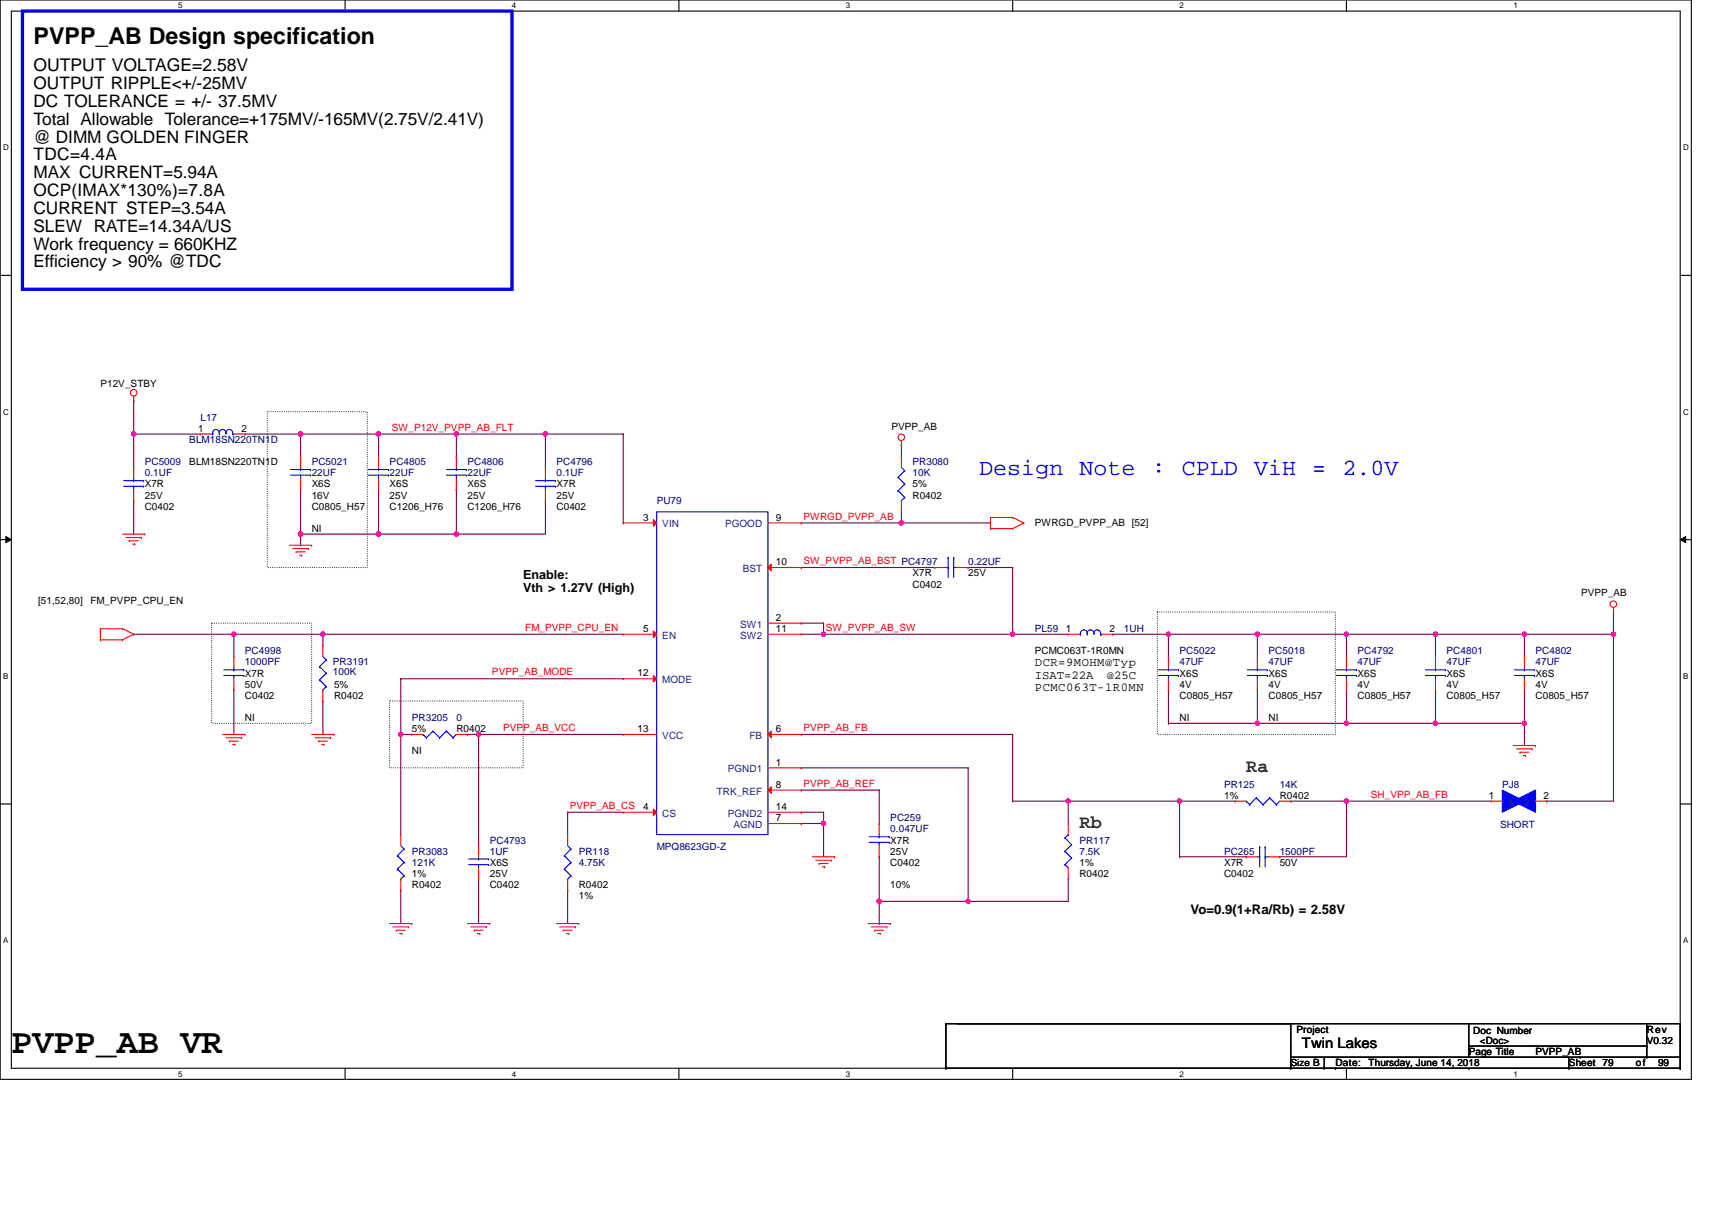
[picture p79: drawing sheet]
<svg xmlns="http://www.w3.org/2000/svg" width="297mm" height="210mm" viewBox="0 0 297 210" stroke-linecap="round" stroke-linejoin="round" font-family="sans-serif">
<defs><g id="words">
<text font-size="6.1" x="2" y="182.7">PVPP_AB VR</text>
<text font-size="4" x="5.8" y="7.6">PVPP_AB Design specification</text>
<text font-size="4" fill="#00f" x="169.9" y="82.4">Design Note : CPLD ViH = 2.0V</text>
<g font-size="3.2" fill="#008000">
<text x="216.2" y="133.9">Ra</text>
<text x="187.3" y="143.6">Rb</text>
</g>
<g font-size="3">
<text x="5.8" y="12.4">OUTPUT VOLTAGE=2.58V</text>
<text x="5.8" y="15.5">OUTPUT RIPPLE&lt;+/-25MV</text>
<text x="5.8" y="18.6">DC TOLERANCE = +/- 37.5MV</text>
<text x="5.8" y="21.7">Total Allowable Tolerance=+175MV/-165MV(2.75V/2.41V)</text>
<text x="5.8" y="24.7">@ DIMM GOLDEN FINGER</text>
<text x="5.8" y="27.8">TDC=4.4A</text>
<text x="5.8" y="30.9">MAX CURRENT=5.94A</text>
<text x="5.8" y="34">OCP(IMAX*130%)=7.8A</text>
<text x="5.8" y="37.1">CURRENT STEP=3.54A</text>
<text x="5.8" y="40.2">SLEW RATE=14.34A/US</text>
<text x="5.8" y="43.3">Work frequency = 660KHZ</text>
<text x="5.8" y="46.4">Efficiency &gt; 90% @TDC</text>
</g>
<text font-size="2.5" x="225.9" y="181.8">Twin Lakes</text>
<text font-size="2.3" x="206.6" y="158.5">Vo=0.9(1+Ra/Rb) = 2.58V</text>
<g font-size="2.2">
<text x="90.8" y="100.5">Enable:</text>
<text x="90.8" y="102.7">Vth &gt; 1.27V (High)</text>
</g>
<g font-size="2.1">
<text x="179.6" y="115.6">DCR=9MOHM@Typ</text>
<text x="179.6" y="117.7">ISAT=22A</text>
<text x="179.6" y="119.8">PCMC063T-1R0MN</text>
<text x="192" y="117.7">@25C</text>
</g>
<g font-size="1.7">
<text x="17.4" y="67.2">P12V_STBY</text>
<text x="34.4" y="74.9">1</text>
<text x="41.9" y="74.9">2</text>
<text x="154.7" y="74.5">PVPP_AB</text>
<text x="32.8" y="80.7">BLM18SN220TN1D</text>
<text x="25.1" y="84.5">X7R</text>
<text x="25.1" y="86.5">25V</text>
<text x="25.1" y="88.4">C0402</text>
<text x="54.1" y="84.5">X6S</text>
<text x="54.1" y="86.5">16V</text>
<text x="54.1" y="88.4">C0805_H57</text>
<text x="67.6" y="84.5">X6S</text>
<text x="67.6" y="86.5">25V</text>
<text x="67.6" y="88.4">C1206_H76</text>
<text x="81.1" y="84.5">X6S</text>
<text x="81.1" y="86.5">25V</text>
<text x="81.1" y="88.4">C1206_H76</text>
<text x="96.6" y="84.5">X7R</text>
<text x="96.6" y="86.5">25V</text>
<text x="96.6" y="88.4">C0402</text>
<text x="158.3" y="86.5">R0402</text>
<text x="158.3" y="84.5">5%</text>
<text x="54.1" y="92.3">NI</text>
<text x="111.6" y="90.3">3</text>
<text x="134.6" y="90.3">9</text>
<text x="179.6" y="91.3">PWRGD_PVPP_AB [52]</text>
<text x="134.6" y="98">10</text>
<text x="158.3" y="101.9">C0402</text>
<text x="158.3" y="100">X7R</text>
<text x="168" y="100">25V</text>
<text x="6.6" y="104.8">[51,52,80]</text>
<text x="15.7" y="104.8">FM_PVPP_CPU_EN</text>
<text x="134.6" y="107.7">2</text>
<text x="274.3" y="103.5">PVPP_AB</text>
<text x="111.6" y="109.6">5</text>
<text x="134.6" y="109.6">11</text>
<text x="179.6" y="113.5">PCMC063T-1R0MN</text>
<text x="185" y="109.6">1</text>
<text x="192.5" y="109.6">2</text>
<text x="42.5" y="117.4">X7R</text>
<text x="42.5" y="119.3">50V</text>
<text x="58" y="119.3">5%</text>
<text x="110.6" y="117.3">12</text>
<text x="204.7" y="117.4">X6S</text>
<text x="204.7" y="119.3">4V</text>
<text x="220.1" y="117.4">X6S</text>
<text x="220.1" y="119.3">4V</text>
<text x="235.5" y="117.4">X6S</text>
<text x="235.5" y="119.3">4V</text>
<text x="251" y="117.4">X6S</text>
<text x="251" y="119.3">4V</text>
<text x="266.4" y="117.4">X6S</text>
<text x="266.4" y="119.3">4V</text>
<text x="42.5" y="121.2">C0402</text>
<text x="42.5" y="125.1">NI</text>
<text x="58" y="121.2">R0402</text>
<text x="204.7" y="121.2">C0805_H57</text>
<text x="204.7" y="125.1">NI</text>
<text x="220.1" y="121.2">C0805_H57</text>
<text x="220.1" y="125.1">NI</text>
<text x="235.5" y="121.2">C0805_H57</text>
<text x="251" y="121.2">C0805_H57</text>
<text x="266.4" y="121.2">C0805_H57</text>
<text x="71.5" y="127">5%</text>
<text x="71.5" y="130.9">NI</text>
<text x="79.2" y="127">R0402</text>
<text x="110.6" y="127">13</text>
<text x="134.6" y="127">6</text>
<text x="134.6" y="132.8">1</text>
<text x="134.6" y="136.7">8</text>
<text x="111.6" y="140.5">4</text>
<text x="134.6" y="140.5">14</text>
<text x="134.6" y="142.5">7</text>
<text x="212.4" y="138.6">1%</text>
<text x="222" y="138.6">R0402</text>
<text x="258.3" y="138.6">1</text>
<text x="267.8" y="138.6">2</text>
<text x="154.5" y="146.3">X7R</text>
<text x="154.5" y="148.3">25V</text>
<text x="71.5" y="154.1">R0402</text>
<text x="71.5" y="152.1">1%</text>
<text x="85" y="150.2">X6S</text>
<text x="85" y="152.1">25V</text>
<text x="85" y="154.1">C0402</text>
<text x="100.4" y="154.1">R0402</text>
<text x="100.4" y="156">1%</text>
<text x="154.5" y="150.2">C0402</text>
<text x="154.5" y="154.1">10%</text>
<text x="187.3" y="150.2">1%</text>
<text x="187.3" y="152.1">R0402</text>
<text x="212.4" y="152.1">C0402</text>
<text x="212.4" y="150.2">X7R</text>
<text x="222" y="150.2">50V</text>
<text x="224.9" y="179.1">Project</text>
<text x="255.6" y="179.3">Doc Number</text>
<text x="285.7" y="179.1">Rev</text>
<text x="224" y="184.9">Size B</text>
<text x="231.7" y="184.9">Date:</text>
<text x="237.5" y="184.9">Thursday, June 14, 2018</text>
<text x="254.8" y="183">Page Title</text>
<text x="256.8" y="181.1">&lt;Doc&gt;</text>
<text x="266.4" y="183">PVPP_AB</text>
<text x="272.2" y="184.9">Sheet 79</text>
<text x="283.8" y="184.9">of</text>
<text x="285.7" y="181.1">V0.32</text>
<text x="287.7" y="184.9">99</text>
</g>
<g font-size="1.7" fill="#000080">
<text x="32.8" y="76.8">BLM18SN220TN1D</text>
<text x="34.8" y="73">L17</text>
<text x="25.1" y="80.7">PC5009</text>
<text x="25.1" y="82.6">0.1UF</text>
<text x="54.1" y="80.7">PC5021</text>
<text x="54.1" y="82.6">22UF</text>
<text x="67.6" y="80.7">PC4805</text>
<text x="67.6" y="82.6">22UF</text>
<text x="81.1" y="80.7">PC4806</text>
<text x="81.1" y="82.6">22UF</text>
<text x="96.6" y="80.7">PC4796</text>
<text x="96.6" y="82.6">0.1UF</text>
<text x="158.3" y="80.7">PR3080</text>
<text x="158.3" y="82.6">10K</text>
<text x="113.9" y="87.4">PU79</text>
<text x="168" y="98.1">0.22UF</text>
<text x="42.5" y="113.5">PC4998</text>
<text x="179.6" y="109.6">PL59</text>
<text x="195" y="109.6">1UH</text>
<text x="204.7" y="113.5">PC5022</text>
<text x="220.1" y="113.5">PC5018</text>
<text x="235.5" y="113.5">PC4792</text>
<text x="251" y="113.5">PC4801</text>
<text x="266.4" y="113.5">PC4802</text>
<text x="42.5" y="115.4">1000PF</text>
<text x="57.8" y="115.4">PR3191</text>
<text x="57.8" y="117.2">100K</text>
<text x="204.7" y="115.4">47UF</text>
<text x="220.1" y="115.4">47UF</text>
<text x="235.5" y="115.4">47UF</text>
<text x="251" y="115.4">47UF</text>
<text x="266.4" y="115.4">47UF</text>
<text x="71.5" y="125.1">PR3205</text>
<text x="79.2" y="125.1">0</text>
<text x="212.4" y="136.7">PR125</text>
<text x="222" y="136.7">14K</text>
<text x="260.6" y="136.7">PJ8</text>
<text x="154.5" y="142.5">PC259</text>
<text x="260.3" y="143.6">SHORT</text>
<text x="71.5" y="148.3">PR3083</text>
<text x="85" y="146.3">PC4793</text>
<text x="85" y="148.3">1UF</text>
<text x="100.4" y="148.3">PR118</text>
<text x="113.9" y="147.5">MPQ8623GD-Z</text>
<text x="154.5" y="144.4">0.047UF</text>
<text x="187.3" y="146.3">PR117</text>
<text x="187.3" y="148.3">7.5K</text>
<text x="212.4" y="148.3">PC265</text>
<text x="222" y="148.3">1500PF</text>
<text x="71.5" y="150.2">121K</text>
<text x="100.4" y="150.2">4.75K</text>
</g>
<g font-size="1.7" fill="#f00">
<text x="68" y="74.7">SW_P12V_PVPP_AB_FLT</text>
<text x="139.4" y="90.1">PWRGD_PVPP_AB</text>
<text x="139.4" y="97.9">SW_PVPP_AB_BST PC4797</text>
<text x="91.1" y="109.4">FM_PVPP_CPU_EN</text>
<text x="143.3" y="109.4">SW_PVPP_AB_SW</text>
<text x="85.4" y="117.2">PVPP_AB_MODE</text>
<text x="87.3" y="126.8">PVPP_AB_VCC</text>
<text x="139.4" y="126.8">PVPP_AB_FB</text>
<text x="139.4" y="136.5">PVPP_AB_REF</text>
<text x="98.9" y="140.3">PVPP_AB_CS</text>
<text x="237.8" y="138.4">SH_VPP_AB_FB</text>
</g>
<g font-size="1.7" fill="#004080">
<text x="114.9" y="91.5">VIN</text>
<text x="125.8" y="91.5">PGOOD</text>
<text x="128.9" y="99.2">BST</text>
<text x="114.9" y="110.8">EN</text>
<text x="128.4" y="110.8">SW2</text>
<text x="128.4" y="108.9">SW1</text>
<text x="114.9" y="118.5">MODE</text>
<text x="114.9" y="128.2">VCC</text>
<text x="130" y="128.2">FB</text>
<text x="124.4" y="137.8">TRK_REF</text>
<text x="126.3" y="134">PGND1</text>
<text x="114.9" y="141.7">CS</text>
<text x="126.3" y="141.7">PGND2</text>
<text x="127.3" y="143.6">AGND</text>
<text x="261.6" y="139.8">1</text>
<text x="264.5" y="139.8">2</text>
</g>
<g font-size="1.4">
<text x="30.9" y="1.5">5</text>
<text x="88.8" y="1.5">4</text>
<text x="146.7" y="1.5">3</text>
<text x="204.7" y="1.5">2</text>
<text x="262.6" y="1.5">1</text>
<text x=".5" y="26.1">D</text>
<text x="292" y="26.1">D</text>
<text x=".5" y="71.9">C</text>
<text x="292" y="71.9">C</text>
<text x=".5" y="117.8">B</text>
<text x="292" y="117.8">B</text>
<text x=".5" y="163.6">A</text>
<text x="292" y="163.6">A</text>
<text x="30.9" y="186.8">5</text>
<text x="88.8" y="186.8">4</text>
<text x="146.7" y="186.8">3</text>
<text x="204.7" y="186.8">2</text>
<text x="262.6" y="186.8">1</text>
</g>
</g></defs>
<path d="M0 0h293.5v187.2h-293.5zM2 1.9h289.5v183.4h-289.5z" fill="none" stroke="#000" stroke-width=".19"/>
<g fill="#fff">
<path d="M30.9 .2h.8v1.6h-.8z"/>
<path d="M30.9 185.5h.8v1.6h-.8z"/>
</g>
<path d="M59.9 0v1.9M59.9 185.3v1.9" fill="none" stroke="#000" stroke-width=".19"/>
<g fill="#fff">
<path d="M88.8 .2h.8v1.6h-.8z"/>
<path d="M88.8 185.5h.8v1.6h-.8z"/>
</g>
<path d="M117.8 0v1.9M117.8 185.3v1.9" fill="none" stroke="#000" stroke-width=".19"/>
<g fill="#fff">
<path d="M146.7 .2h.8v1.6h-.8z"/>
<path d="M146.7 185.5h.8v1.6h-.8z"/>
</g>
<path d="M175.7 0v1.9M175.7 185.3v1.9" fill="none" stroke="#000" stroke-width=".19"/>
<g fill="#fff">
<path d="M204.7 .2h.7v1.6h-.7z"/>
<path d="M204.7 185.5h.7v1.6h-.7z"/>
</g>
<path d="M233.6 0v1.9M233.6 185.3v1.9" fill="none" stroke="#000" stroke-width=".19"/>
<g fill="#fff">
<path d="M262.6 .2h.7v1.6h-.7z"/>
<path d="M262.6 185.5h.7v1.6h-.7z"/>
<path d="M.5 24.8h1v1.6h-1z"/>
<path d="M292 24.8h1v1.6h-1z"/>
<path d="M.5 70.7h1v1.5h-1z"/>
<path d="M292 70.7h1v1.5h-1z"/>
</g>
<path d="M0 47.8h2M291.5 47.8h2" fill="none" stroke="#000" stroke-width=".19"/>
<g fill="#fff">
<path d="M.5 116.5h.9v1.6h-.9z"/>
<path d="M292 116.5h.9v1.6h-.9z"/>
</g>
<path d="M0 93.6h2M291.5 93.6h2" fill="none" stroke="#000" stroke-width=".19"/>
<path d="M1 93.1l1 .5-1 .5zM291.5 93.6l1-.5v1z" fill="#000"/>
<path d="M1 93.1l1 .5-1 .5zM291.5 93.6l1-.5v1z" fill="none" stroke="#000" stroke-width=".17"/>
<g fill="#fff">
<path d="M.5 162.4h.9v1.5h-.9z"/>
<path d="M292 162.4h.9v1.5h-.9z"/>
</g>
<path d="M0 139.5h2M291.5 139.5h2" fill="none" stroke="#000" stroke-width=".19"/>
<path d="M46.4 71.4h17.3v27h-17.3zM36.7 108.1h17.4v17.4h-17.4zM200.8 106.2h30.9v21.2h-30.9zM67.6 121.6h23.2v11.6h-23.2z" fill="none" stroke="#000" stroke-width=".19" stroke-dasharray="0 .4"/>
<path d="M3.9 1.9h84.9v48.3h-84.9z" fill="none" stroke="#00f" stroke-width=".57"/>
<path d="M56 110h.1M56 110h52.1" fill="none" stroke="#800040" stroke-width=".19"/>
<circle cx="56" cy="110" r=".38" fill="#f0f"/>
<circle cx="56" cy="110" r=".38" fill="none" stroke="#f0f" stroke-width=".19"/>
<path d="M139 137.1h.1M139 133.2h.1M139 137.1h13.5M139 133.2h29M152.5 137.1h.1M152.5 137.1v5.8M168 133.2h.1M168 133.2v23.2" fill="none" stroke="#800040" stroke-width=".19"/>
<circle cx="168" cy="156.3" r=".38" fill="#f0f"/>
<circle cx="168" cy="156.3" r=".38" fill="none" stroke="#f0f" stroke-width=".19"/>
<path d="M152.5 148.6h.1M152.5 156.4h.1M152.5 148.6v11.6M168 156.4h.1M168 156.4h17.4" fill="none" stroke="#800040" stroke-width=".19"/>
<circle cx="152.5" cy="156.3" r=".38" fill="#f0f"/>
<circle cx="152.5" cy="156.3" r=".38" fill="none" stroke="#f0f" stroke-width=".19"/>
<path d="M175.7 139h.1M175.7 139h9.7M185.4 139h.1M185.4 139v3.9M185.4 152.5h.1M185.4 152.5v3.9" fill="none" stroke="#800040" stroke-width=".19"/>
<circle cx="185.3" cy="139" r=".38" fill="#f0f"/>
<circle cx="185.3" cy="139" r=".38" fill="none" stroke="#f0f" stroke-width=".19"/>
<path d="M139 127.4h.1M139 127.4h36.7M175.7 127.4h.1M175.7 127.4v11.6M204.7 139h.1M204.7 139h9.6M233.6 139h.1M233.6 139v9.6h-11.6M222 148.6h.1M152.5 160.2h.1M152.5 160.2h2" fill="none" stroke="#800040" stroke-width=".19"/>
<circle cx="233.6" cy="139" r=".38" fill="#f0f"/>
<circle cx="233.6" cy="139" r=".38" fill="none" stroke="#f0f" stroke-width=".19"/>
<path d="M204.7 139h.1M204.7 139v9.6M233.6 139h.1M233.6 139h25.1M204.7 148.6h.1M204.7 148.6h11.5" fill="none" stroke="#800040" stroke-width=".19"/>
<circle cx="204.6" cy="139" r=".38" fill="#f0f"/>
<circle cx="204.6" cy="139" r=".38" fill="none" stroke="#f0f" stroke-width=".19"/>
<path d="M249.1 110h15.4M264.5 110h.1M185.4 139h.1M185.4 139h19.3" fill="none" stroke="#800040" stroke-width=".19"/>
<circle cx="249" cy="110" r=".38" fill="#f0f"/>
<circle cx="249" cy="110" r=".38" fill="none" stroke="#f0f" stroke-width=".19"/>
<circle cx="264.5" cy="110" r=".38" fill="#f0f"/>
<circle cx="264.5" cy="110" r=".38" fill="none" stroke="#f0f" stroke-width=".19"/>
<path d="M42.5 75.3h.1M42.5 75.3h9.7M152.5 156.4h.1M152.5 156.4h15.5" fill="none" stroke="#800040" stroke-width=".19"/>
<circle cx="52.1" cy="75.3" r=".38" fill="#f0f"/>
<circle cx="52.1" cy="75.3" r=".38" fill="none" stroke="#f0f" stroke-width=".19"/>
<g fill="none" stroke="#800040" stroke-width=".19">
<path d="M23.2 75.3h.1M23.2 75.3h11.6M79.2 75.3h.1M79.2 75.3h15.4M79.2 75.3v3.8M79.2 84.9h.1M79.2 92.6h.1M79.2 84.9v7.7M79.2 92.6h15.4M202.7 119.7h.1M202.7 110h.1M202.7 110v3.9"/>
<path d="M202.7 119.7v5.8M202.7 110h15.5M202.7 125.5h.1M202.7 125.5h15.5"/>
</g>
<circle cx="202.7" cy="110" r=".38" fill="#f0f"/>
<circle cx="202.7" cy="110" r=".38" fill="none" stroke="#f0f" stroke-width=".19"/>
<g fill="none" stroke="#800040" stroke-width=".19">
<path d="M94.6 75.3h.1M94.6 75.3h13.5M168 98.4h.1M168 98.4h7.7M139 110h3.9M142.9 110h.1M175.7 110h.1M175.7 110h9.7M218.2 119.7h.1M218.2 119.7v5.8M233.6 119.7h.1M233.6 110h.1"/>
<path d="M233.6 110v3.9M233.6 119.7v5.8h-15.4M249.1 110h.1M249.1 110v3.9M218.2 125.5h.1"/>
</g>
<circle cx="233.6" cy="125.5" r=".38" fill="#f0f"/>
<circle cx="233.6" cy="125.5" r=".38" fill="none" stroke="#f0f" stroke-width=".19"/>
<circle cx="218.2" cy="125.5" r=".38" fill="#f0f"/>
<circle cx="218.2" cy="125.5" r=".38" fill="none" stroke="#f0f" stroke-width=".19"/>
<path d="M249.1 125.5h.1M249.1 125.5h15.4" fill="none" stroke="#800040" stroke-width=".19"/>
<circle cx="264.5" cy="125.5" r=".38" fill="#f0f"/>
<circle cx="264.5" cy="125.5" r=".38" fill="none" stroke="#f0f" stroke-width=".19"/>
<circle cx="249" cy="125.5" r=".38" fill="#f0f"/>
<circle cx="249" cy="125.5" r=".38" fill="none" stroke="#f0f" stroke-width=".19"/>
<path d="M249.1 119.7h.1M249.1 119.7v5.8h-15.5M279.9 110h.1M279.9 110v29M233.6 125.5h.1" fill="none" stroke="#800040" stroke-width=".19"/>
<circle cx="279.9" cy="110" r=".38" fill="#f0f"/>
<circle cx="279.9" cy="110" r=".38" fill="none" stroke="#f0f" stroke-width=".19"/>
<path d="M108.1 75.3h.1M108.1 75.3v15.4M218.2 110h.1M218.2 110v3.9M218.2 110h15.4" fill="none" stroke="#800040" stroke-width=".19"/>
<circle cx="233.6" cy="110" r=".38" fill="#f0f"/>
<circle cx="233.6" cy="110" r=".38" fill="none" stroke="#f0f" stroke-width=".19"/>
<circle cx="218.2" cy="110" r=".38" fill="#f0f"/>
<circle cx="218.2" cy="110" r=".38" fill="none" stroke="#f0f" stroke-width=".19"/>
<path d="M139 98.4h.1M139 98.4h23.2M233.6 110h.1M233.6 110h15.5M83 127.4h.1M83 127.4v19.3M139 140.9h.1M139 142.9h.1M139 140.9h3.9M139 142.9h3.9M142.9 142.9h.1M142.9 142.9v5.7" fill="none" stroke="#800040" stroke-width=".19"/>
<circle cx="83" cy="127.4" r=".38" fill="#f0f"/>
<circle cx="83" cy="127.4" r=".38" fill="none" stroke="#f0f" stroke-width=".19"/>
<path d="M94.6 75.3h.1M94.6 75.3v5.8M175.7 98.4h.1M175.7 98.4v11.6M264.5 125.5h.1M264.5 125.5v3.8" fill="none" stroke="#800040" stroke-width=".19"/>
<circle cx="94.6" cy="75.3" r=".38" fill="#f0f"/>
<circle cx="94.6" cy="75.3" r=".38" fill="none" stroke="#f0f" stroke-width=".19"/>
<path d="M65.7 75.3h.1M65.7 75.3h13.5" fill="none" stroke="#800040" stroke-width=".19"/>
<circle cx="79.2" cy="75.3" r=".38" fill="#f0f"/>
<circle cx="79.2" cy="75.3" r=".38" fill="none" stroke="#f0f" stroke-width=".19"/>
<circle cx="65.7" cy="75.3" r=".38" fill="#f0f"/>
<circle cx="65.7" cy="75.3" r=".38" fill="none" stroke="#f0f" stroke-width=".19"/>
<path d="M65.7 75.3h.1M65.7 75.3v3.8M65.7 84.9h.1M65.7 92.6h.1M65.7 84.9v7.7M65.7 92.6h13.5" fill="none" stroke="#800040" stroke-width=".19"/>
<circle cx="79.2" cy="92.6" r=".38" fill="#f0f"/>
<circle cx="79.2" cy="92.6" r=".38" fill="none" stroke="#f0f" stroke-width=".19"/>
<circle cx="65.7" cy="92.6" r=".38" fill="#f0f"/>
<circle cx="65.7" cy="92.6" r=".38" fill="none" stroke="#f0f" stroke-width=".19"/>
<path d="M52.2 92.6h.1M52.2 92.6v2M94.6 86.9h.1M94.6 86.9v5.7M142.9 140.9h.1M142.9 140.9v2" fill="none" stroke="#800040" stroke-width=".19"/>
<circle cx="142.9" cy="142.8" r=".38" fill="#f0f"/>
<circle cx="142.9" cy="142.8" r=".38" fill="none" stroke="#f0f" stroke-width=".19"/>
<path d="M139 90.7h.1M139 90.7h32.8M156.4 90.7h.1M156.4 88.8h.1M156.4 88.8v1.9M83 152.5h.1M83 152.5v7.7" fill="none" stroke="#800040" stroke-width=".19"/>
<circle cx="156.4" cy="90.7" r=".38" fill="#f0f"/>
<circle cx="156.4" cy="90.7" r=".38" fill="none" stroke="#f0f" stroke-width=".19"/>
<path d="M23.2 69.5h.1M23.2 69.5v5.8M156.4 77.2h.1M156.4 77.2v1.9M98.5 140.9h.1M98.5 140.9v3.9" fill="none" stroke="#800040" stroke-width=".19"/>
<circle cx="23.2" cy="75.3" r=".38" fill="#f0f"/>
<circle cx="23.2" cy="75.3" r=".38" fill="none" stroke="#f0f" stroke-width=".19"/>
<path d="M23.2 110h.1M23.2 110h17.4M193.1 110h.1M193.1 110h9.6M268.4 139h.1M268.4 139h11.5M69.5 154.4h.1M69.5 154.4v5.8M98.5 154.4h.1M98.5 140.9h.1M98.5 154.4v5.8M98.5 140.9h9.6" fill="none" stroke="#800040" stroke-width=".19"/>
<circle cx="40.6" cy="110" r=".38" fill="#f0f"/>
<circle cx="40.6" cy="110" r=".38" fill="none" stroke="#f0f" stroke-width=".19"/>
<g fill="none" stroke="#800040" stroke-width=".19">
<path d="M23.2 75.3h.1M23.2 75.3v5.8M52.2 75.3h.1M52.2 75.3v3.8M52.2 75.3h13.5M23.2 86.9h.1M23.2 86.9v5.7M52.2 92.6h.1M52.2 92.6h13.5M52.2 84.9v7.7M40.6 110h.1M40.6 119.7h.1"/>
<path d="M40.6 110v3.9M40.6 119.7v7.7M279.9 106.2h.1M279.9 106.2v3.8M224 139h.1M224 139h9.6"/>
</g>
<circle cx="52.1" cy="92.6" r=".38" fill="#f0f"/>
<circle cx="52.1" cy="92.6" r=".38" fill="none" stroke="#f0f" stroke-width=".19"/>
<g fill="none" stroke="#800040" stroke-width=".19">
<path d="M40.6 110h.1M40.6 110h15.4M56 110h.1M56 110v2M69.5 117.8h.1M69.5 117.8v27M69.5 117.8h38.6M264.5 110h.1M264.5 110h15.4M264.5 110v3.9M264.5 119.7v5.8M279.9 110h.1"/>
<path d="M56 121.6h.1M56 121.6v5.8M69.5 127.4h.1M69.5 127.4h2M81.1 127.4h.1M81.1 127.4h27M83 127.4h.1M264.5 125.5h.1"/>
</g>
<circle cx="69.5" cy="127.4" r=".38" fill="#f0f"/>
<circle cx="69.5" cy="127.4" r=".38" fill="none" stroke="#f0f" stroke-width=".19"/>
<path d="M139 108.1h.1M139 108.1h3.9M142.9 108.1h.1M142.9 108.1v1.9h32.8M175.7 110h.1" fill="none" stroke="#800040" stroke-width=".19"/>
<circle cx="142.9" cy="110" r=".38" fill="#f0f"/>
<circle cx="142.9" cy="110" r=".38" fill="none" stroke="#f0f" stroke-width=".19"/>
<circle cx="175.7" cy="110" r=".38" fill="#f0f"/>
<circle cx="175.7" cy="110" r=".38" fill="none" stroke="#f0f" stroke-width=".19"/>
<g fill="none" stroke="#f00" stroke-width=".19">
<path d="M23.2 69.5h.1M23.2 68.7v.8M156.4 77.2h.1M156.4 76.4v.8M21.3 92.6h3.8M21.8 93.2h2.7M22.4 93.8h.1M22.4 93.8h1.6M23 94.4h.4M23.4 94.4h.1M24.5 93.2h.1M25.1 92.6h.1"/>
<path d="M50.2 94.6h3.9M50.8 95.2h2.7M51.4 95.7h.1M51.4 95.7h1.5M52 96.3h.3M52.3 96.3h.1M53.5 95.2h.1M54.1 94.6h.1M171.8 91.7h.1M171.8 89.8h.1M171.8 89.8h3.9M171.8 91.7h3.9"/>
<path d="M171.8 89.8v1.9M175.7 89.8h.1M175.7 91.7h.1M175.7 89.8l1.9 .9M177.6 90.7h.1M177.6 90.7l-1.9 1M17.4 111h.1M17.4 109.1h.1M17.4 109.1h3.9M17.4 111h3.9M17.4 109.1v1.9M21.3 109.1h.1"/>
<path d="M21.3 111h.1M21.3 109.1l1.9 .9M23.2 110h.1M23.2 110l-1.9 1M279.9 106.2h.1M279.9 105.4v.8M38.6 127.4h3.9M39.2 128h2.7M39.8 128.6h.1M39.8 128.6h1.5M40.4 129.1h.4M40.8 129.1h.1"/>
<path d="M41.9 128h.1M42.5 127.4h.1M54.1 127.4h3.9M54.7 128h2.7M55.2 128.6h.1M55.2 128.6h1.6M55.8 129.1h.4M56.2 129.1h.1M57.4 128h.1M58 127.4h.1M262.6 129.3h3.8M263.1 129.9h2.7"/>
<path d="M263.7 130.5h.1M263.7 130.5h1.6M264.3 131.1h.4M264.7 131.1h.1M265.8 129.9h.1M266.4 129.3h.1M140.9 148.6h3.9M141.5 149.2h2.7M142.1 149.8h.1M142.1 149.8h1.6M142.7 150.4h.4M143.1 150.4h.1"/>
<path d="M144.2 149.2h.1M144.8 148.6h.1M67.6 160.2h3.9M68.2 160.8h2.7M68.8 161.4h.1M68.8 161.4h1.5M69.3 161.9h.4M69.7 161.9h.1M70.9 160.8h.1M71.5 160.2h.1M81.1 160.2h3.9M81.7 160.8h2.7"/>
<path d="M82.3 161.4h.1M82.3 161.4h1.5M82.8 161.9h.4M83.2 161.9h.1M84.4 160.8h.1M85 160.2h.1M96.6 160.2h3.8M97.1 160.8h2.7M97.7 161.4h.1M97.7 161.4h1.5M98.3 161.9h.4M98.7 161.9h.1"/>
<path d="M99.8 160.8h.1M100.4 160.2h.1M150.6 160.2h3.9M151.2 160.8h2.7M151.8 161.4h.1M151.8 161.4h1.5M152.3 161.9h.4M152.7 161.9h.1M153.9 160.8h.1M154.5 160.2h.1"/>
<circle cx="23.2" cy="68.1" r=".57"/>
<circle cx="156.4" cy="75.8" r=".57"/>
<circle cx="279.9" cy="104.8" r=".57"/>
</g>
<g fill="none" stroke="#000" stroke-width=".19">
<path d="M164.1 177.6h.1M164.1 177.6h127.4M164.1 177.6v7.7M224 177.6h.1M224 177.6v7.7M254.8 177.6h.1M254.8 177.6v5.8M285.7 177.6v5.8M291.5 177.6h.1M291.5 177.6v7.7M164.1 185.3h.1M164.1 185.3h127.4"/>
<path d="M224 185.3h.1M224 183.4h67.5M229.8 185.3h.1M229.8 183.4v1.9M231.7 185.3h.1M254.8 185.3h.1M254.8 181.5h30.9M272.2 185.3h.1M272.2 183.4v1.9M274.1 183.4h.1M285.7 181.5h.1M285.7 183.4h.1"/>
<path d="M291.5 185.3h.1M291.5 183.4h.1"/>
</g>
<path d="M260.6 137.1l3.9 1.9-3.9 1.9z" fill="#00f"/>
<path d="M260.6 137.1l3.9 1.9-3.9 1.9z" fill="none" stroke="#00f" stroke-width=".19"/>
<path d="M262.6 139l3.8-1.9v3.8z" fill="#00f"/>
<g fill="none" stroke="#00f" stroke-width=".19">
<path d="M36.7 75.3h.2M36.9 75.3h.1M36.9 75.1h.1M36.9 75.1a.56 .56 0 0 1 .6-.6 .56 .56 0 0 1 .5 .6M36.9 75.1v.2M38.1 75.3h.1M38.1 75.1a.57 .57 0 0 1 .5-.6 .57 .57 0 0 1 .6 .6M38.1 75.1v.2M39.2 75.1h.1M39.2 75.1a.6 .6 0 0 1 .7-.6 .6 .6 0 0 1 .5 .8M39.2 75.1v.2M40.4 75.3h.1"/>
<path d="M40.4 75.3h.2M40.6 75.3h.1M21.5 84.3h3.4M21.5 83.4h3.4M23.2 83.4h.1M23.2 84.3h.1M23.2 83v.4M23.2 84.3v.6M24.9 84.3h.1M24.9 83.4h.1M50.4 82.4h3.5M50.4 81.4h3.5"/>
<path d="M52.2 81.4h.1M52.2 82.4h.1M52.2 81.1v.3M52.2 82.4v.6M53.9 82.4h.1M53.9 81.4h.1M63.9 82.4h3.5M63.9 81.4h3.5M65.7 81.4h.1M65.7 82.4h.1M65.7 81.1v.3M65.7 82.4v.6"/>
<path d="M67.4 82.4h.1M67.4 81.4h.1M77.4 82.4h3.5M77.4 81.4h3.5M79.2 81.4h.1M79.2 82.4h.1M79.2 81.1v.3M79.2 82.4v.6M80.9 82.4h.1M80.9 81.4h.1M92.9 84.3h3.5M92.9 83.4h3.5"/>
<path d="M94.6 83.4h.1M94.6 84.3h.1M94.6 83v.4M94.6 84.3v.6M96.4 84.3h.1M96.4 83.4h.1M113.9 88.8h19.3v56h-19.3zM155.8 82.8h.1M155.8 85.1h.1M155.8 82.8l1.2 1.2M155.8 85.1l1.2 1.2M156.4 86.9h.1"/>
<path d="M156.4 81.1l.6 .6M157 81.7h.1M157 84h.1M157 86.3h.1M157 81.7l-1.2 1.1M157 84l-1.2 1.1M157 86.3l-.6 .6M164.1 98.4h.4M164.5 98.4h.1M164.5 96.7h.1M164.5 96.7v3.5M165.5 96.7h.1"/>
<path d="M165.5 98.4h.1M165.5 98.4h.5M165.5 96.7v3.5M38.8 117.2h3.5M38.8 116.2h3.5M40.6 116.2h.1M40.6 117.2h.1M40.6 115.8v.4M40.6 117.2v.6M42.3 117.2h.1M42.3 116.2h.1M55.4 115.6h.1"/>
<path d="M55.4 117.9h.1M55.4 115.6l1.2 1.2M55.4 117.9l1.2 1.2M56 119.7h.1M56 113.9l.6 .6M56.6 114.5h.1M56.6 116.8h.1M56.6 119.1h.1M56.6 114.5l-1.2 1.1M56.6 116.8l-1.2 1.1M56.6 119.1l-.6 .6M187.3 110h.2"/>
<path d="M187.5 110h.1M187.5 109.8h.1M187.5 109.8a.57 .57 0 0 1 .5-.5 .57 .57 0 0 1 .6 .5M187.5 109.8v.2M188.6 110h.1M189.8 109.8a.59 .59 0 0 0-.7-.5 .59 .59 0 0 0-.5 .7M189.8 109.8h.1M189.8 109.8a.59 .59 0 0 1 .7-.5 .59 .59 0 0 1 .4 .7M189.8 109.8v.2M190.9 110h.1M190.9 110h.3M191.2 110h.1"/>
<path d="M201 117.2h3.5M201 116.2h3.5M202.7 116.2h.1M202.7 117.2h.1M202.7 115.8v.4M202.7 117.2v.6M204.5 117.2h.1M204.5 116.2h.1M216.4 117.2h3.5M216.4 116.2h3.5M218.2 116.2h.1M218.2 117.2h.1"/>
<path d="M218.2 115.8v.4M218.2 117.2v.6M219.9 117.2h.1M219.9 116.2h.1M231.9 117.2h3.4M231.9 116.2h3.4M233.6 116.2h.1M233.6 117.2h.1M233.6 115.8v.4M233.6 117.2v.6M235.3 117.2h.1M235.3 116.2h.1"/>
<path d="M247.3 117.2h3.5M247.3 116.2h3.5M249.1 116.2h.1M249.1 117.2h.1M249.1 115.8v.4M249.1 117.2v.6M250.8 117.2h.1M250.8 116.2h.1M262.8 117.2h3.4M262.8 116.2h3.4M264.5 116.2h.1M264.5 117.2h.1"/>
<path d="M264.5 115.8v.4M264.5 117.2v.6M266.2 117.2h.1M266.2 116.2h.1M73.4 127.4h.1M73.4 127.4l.6 .6M74 128h.1M75.1 126.8h.1M75.1 126.8l1.2 1.2M75.1 126.8l-1.1 1.2M76.3 128h.1M77.4 126.8h.1"/>
<path d="M77.4 126.8l1.2 1.2M77.4 126.8l-1.1 1.2M78.6 128h.1M79.2 127.4l-.6 .6M216.2 139h.1M216.2 139l.6 .6M216.8 139.6h.1M218 138.4h.1M218 138.4l1.1 1.2M218 138.4l-1.2 1.2M219.1 139.6h.1M220.3 138.4h.1"/>
<path d="M220.3 138.4l1.1 1.2M220.3 138.4l-1.2 1.2M221.4 139.6h.1M222 139l-.6 .6M262.6 139l3.8-1.9v3.8zM69 148.4h.1M69 150.8h.1M69 148.4l1.1 1.2M69 150.8l1.1 1.1M69.5 152.5h.1M69.5 146.7l.6 .6M70.1 147.3h.1"/>
<path d="M70.1 149.6h.1M70.1 151.9h.1M70.1 147.3l-1.1 1.1M70.1 149.6l-1.1 1.2M70.1 151.9l-.6 .6M81.3 150h3.5M81.3 149h3.5M83 149h.1M83 150h.1M83 148.6v.4M83 150v.6M84.8 150h.1"/>
<path d="M84.8 149h.1M97.9 148.4h.1M97.9 150.8h.1M97.9 148.4l1.2 1.2M97.9 150.8l1.2 1.1M98.5 152.5h.1M98.5 146.7l.6 .6M99.1 147.3h.1M99.1 149.6h.1M99.1 151.9h.1M99.1 147.3l-1.2 1.1M99.1 149.6l-1.2 1.2"/>
<path d="M99.1 151.9l-.6 .6M184.8 150h.1M184.8 147.7h.1M184.8 145.4h.1M184.8 150l.6 .6M184.8 147.7l1.1 1.1M184.8 145.4l1.1 1.1M185.4 144.8h.1M185.4 144.8l-.6 .6M185.9 148.8h.1M185.9 146.5h.1M185.9 148.8l-1.1 1.2"/>
<path d="M185.9 146.5l-1.1 1.2"/>
</g>
<g fill="none" stroke="#f00" stroke-width=".19">
<path d="M34.8 75.3h.1M34.8 75.3h1.9M40.6 75.3h1.9M42.5 75.3h.1M52.2 79.1h.1M52.2 79.1v2M65.7 79.1h.1M65.7 79.1v2M79.2 79.1h.1M79.2 79.1v2M156.4 79.1h.1M156.4 79.1v2"/>
<path d="M23.2 81.1h.1M23.2 86.9h.1M23.2 81.1v1.9M23.2 84.9v2M52.2 84.9h.1M52.2 83v1.9M65.7 84.9h.1M65.7 83v1.9M79.2 84.9h.1M79.2 83v1.9M94.6 81.1h.1M94.6 86.9h.1"/>
<path d="M94.6 81.1v1.9M94.6 84.9v2M156.4 88.8h.1M156.4 86.9v1.9M162.2 98.4h.1M162.2 98.4h1.9M166 98.4h2M168 98.4h.1M40.6 113.9h.1M40.6 119.7h.1M40.6 113.9v1.9M40.6 117.8v1.9"/>
<path d="M56 112h.1M56 112v1.9M56 119.7v1.9M185.4 110h.1M185.4 110h1.9M191.2 110h1.9M193.1 110h.1M202.7 113.9h.1M202.7 119.7h.1M202.7 113.9v1.9M202.7 117.8v1.9M218.2 113.9h.1"/>
<path d="M218.2 119.7h.1M218.2 113.9v1.9M218.2 117.8v1.9M233.6 113.9h.1M233.6 119.7h.1M233.6 113.9v1.9M233.6 117.8v1.9M249.1 113.9h.1M249.1 119.7h.1M249.1 113.9v1.9M249.1 117.8v1.9M264.5 113.9h.1"/>
<path d="M264.5 119.7h.1M264.5 113.9v1.9M264.5 117.8v1.9M56 121.6h.1M71.5 127.4h.1M71.5 127.4h1.9M79.2 127.4h1.9M81.1 127.4h.1M214.3 139h.1M214.3 139h1.9M222 139h2M224 139h.1"/>
<path d="M258.7 139h.1M258.7 139h1.9M266.4 139h2M268.4 139h.1M69.5 144.8h.1M69.5 154.4h.1M69.5 144.8v1.9M69.5 152.5v1.9M83 146.7h.1M83 152.5h.1M83 146.7v1.9M83 150.6v1.9"/>
<path d="M98.5 144.8h.1M98.5 154.4h.1M98.5 144.8v1.9M98.5 152.5v1.9M185.4 152.5h.1M185.4 142.9h.1M185.4 142.9v1.9M185.4 150.6v1.9"/>
</g>
<path d="M113.4 90.1l.5 .6-.5 .6z" fill="#f00"/>
<path d="M108.1 90.7h.1M108.1 90.7h5.8M113.4 90.1l.5 .6-.5 .6zM133.2 90.7h5.8M139 90.7h.1M133.2 140.9h5.8M139 140.9h.1" fill="none" stroke="#f00" stroke-width=".19"/>
<path d="M113.4 109.5l.5 .5-.5 .6z" fill="#f00"/>
<path d="M108.1 110h.1M108.1 110h5.8M113.4 109.5l.5 .5-.5 .6z" fill="none" stroke="#f00" stroke-width=".19"/>
<path d="M133.2 98.4l.6-.5v1.1z" fill="#f00"/>
<path d="M133.2 98.4l.6-.5v1.1zM133.2 98.4h5.8M139 98.4h.1" fill="none" stroke="#f00" stroke-width=".19"/>
<path d="M133.2 127.4l.6-.6v1.2z" fill="#f00"/>
<path d="M133.2 110h5.8M139 110h.1M108.1 127.4h.1M108.1 127.4h5.8M133.2 127.4l.6-.6v1.2zM133.2 127.4h5.8M133.2 133.2h5.8M139 127.4h.1M139 133.2h.1M133.2 142.9h5.8M139 142.9h.1" fill="none" stroke="#f00" stroke-width=".19"/>
<path d="M133.2 137.1l.6-.6v1.1z" fill="#f00"/>
<path d="M133.2 137.1l.6-.6v1.1zM133.2 137.1h5.8M139 137.1h.1" fill="none" stroke="#f00" stroke-width=".19"/>
<path d="M113.4 117.2l.5 .6-.5 .5z" fill="#f00"/>
<path d="M108.1 117.8h.1M108.1 117.8h5.8M113.4 117.2l.5 .6-.5 .5z" fill="none" stroke="#f00" stroke-width=".19"/>
<path d="M113.4 140.3l.5 .6-.5 .6z" fill="#f00"/>
<g fill="none" stroke="#f00" stroke-width=".19">
<path d="M133.2 108.1h5.8M139 108.1h.1M108.1 140.9h.1M108.1 140.9h5.8M113.4 140.3l.5 .6-.5 .6zM152.5 142.9h.1M152.5 148.6h.1M152.5 142.9v1.9M152.5 146.7v1.9M216.2 148.6h.1M216.2 148.6h2M220.1 148.6h1.9"/>
<path d="M222 148.6h.1"/>
</g>
<g fill="none" stroke="#00f" stroke-width=".19">
<path d="M150.8 146.1h3.5M150.8 145.2h3.5M152.5 145.2h.1M152.5 146.1h.1M152.5 144.8v.4M152.5 146.1v.6M154.3 146.1h.1M154.3 145.2h.1M218.2 148.6h.4M218.6 148.6h.1M218.6 146.9h.1M218.6 146.9v3.5"/>
<path d="M219.5 146.9h.1M219.5 148.6h.1M219.5 148.6h.6M219.5 146.9v3.5"/>
</g>
<circle cx="56" cy="110" r=".38" fill="#f0f"/>
<circle cx="56" cy="110" r=".38" fill="none" stroke="#f0f" stroke-width=".19"/>
<circle cx="168" cy="156.3" r=".38" fill="#f0f"/>
<circle cx="168" cy="156.3" r=".38" fill="none" stroke="#f0f" stroke-width=".19"/>
<circle cx="152.5" cy="156.3" r=".38" fill="#f0f"/>
<circle cx="152.5" cy="156.3" r=".38" fill="none" stroke="#f0f" stroke-width=".19"/>
<circle cx="185.3" cy="139" r=".38" fill="#f0f"/>
<circle cx="185.3" cy="139" r=".38" fill="none" stroke="#f0f" stroke-width=".19"/>
<circle cx="233.6" cy="139" r=".38" fill="#f0f"/>
<circle cx="233.6" cy="139" r=".38" fill="none" stroke="#f0f" stroke-width=".19"/>
<circle cx="204.6" cy="139" r=".38" fill="#f0f"/>
<circle cx="204.6" cy="139" r=".38" fill="none" stroke="#f0f" stroke-width=".19"/>
<circle cx="249" cy="110" r=".38" fill="#f0f"/>
<circle cx="249" cy="110" r=".38" fill="none" stroke="#f0f" stroke-width=".19"/>
<circle cx="264.5" cy="110" r=".38" fill="#f0f"/>
<circle cx="264.5" cy="110" r=".38" fill="none" stroke="#f0f" stroke-width=".19"/>
<circle cx="52.1" cy="75.3" r=".38" fill="#f0f"/>
<circle cx="52.1" cy="75.3" r=".38" fill="none" stroke="#f0f" stroke-width=".19"/>
<circle cx="202.7" cy="110" r=".38" fill="#f0f"/>
<circle cx="202.7" cy="110" r=".38" fill="none" stroke="#f0f" stroke-width=".19"/>
<circle cx="233.6" cy="125.5" r=".38" fill="#f0f"/>
<circle cx="233.6" cy="125.5" r=".38" fill="none" stroke="#f0f" stroke-width=".19"/>
<circle cx="218.2" cy="125.5" r=".38" fill="#f0f"/>
<circle cx="218.2" cy="125.5" r=".38" fill="none" stroke="#f0f" stroke-width=".19"/>
<circle cx="264.5" cy="125.5" r=".38" fill="#f0f"/>
<circle cx="264.5" cy="125.5" r=".38" fill="none" stroke="#f0f" stroke-width=".19"/>
<circle cx="249" cy="125.5" r=".38" fill="#f0f"/>
<circle cx="249" cy="125.5" r=".38" fill="none" stroke="#f0f" stroke-width=".19"/>
<circle cx="279.9" cy="110" r=".38" fill="#f0f"/>
<circle cx="279.9" cy="110" r=".38" fill="none" stroke="#f0f" stroke-width=".19"/>
<circle cx="233.6" cy="110" r=".38" fill="#f0f"/>
<circle cx="233.6" cy="110" r=".38" fill="none" stroke="#f0f" stroke-width=".19"/>
<circle cx="218.2" cy="110" r=".38" fill="#f0f"/>
<circle cx="218.2" cy="110" r=".38" fill="none" stroke="#f0f" stroke-width=".19"/>
<circle cx="83" cy="127.4" r=".38" fill="#f0f"/>
<circle cx="83" cy="127.4" r=".38" fill="none" stroke="#f0f" stroke-width=".19"/>
<circle cx="94.6" cy="75.3" r=".38" fill="#f0f"/>
<circle cx="94.6" cy="75.3" r=".38" fill="none" stroke="#f0f" stroke-width=".19"/>
<circle cx="79.2" cy="75.3" r=".38" fill="#f0f"/>
<circle cx="79.2" cy="75.3" r=".38" fill="none" stroke="#f0f" stroke-width=".19"/>
<circle cx="65.7" cy="75.3" r=".38" fill="#f0f"/>
<circle cx="65.7" cy="75.3" r=".38" fill="none" stroke="#f0f" stroke-width=".19"/>
<circle cx="79.2" cy="92.6" r=".38" fill="#f0f"/>
<circle cx="79.2" cy="92.6" r=".38" fill="none" stroke="#f0f" stroke-width=".19"/>
<circle cx="65.7" cy="92.6" r=".38" fill="#f0f"/>
<circle cx="65.7" cy="92.6" r=".38" fill="none" stroke="#f0f" stroke-width=".19"/>
<circle cx="142.9" cy="142.8" r=".38" fill="#f0f"/>
<circle cx="142.9" cy="142.8" r=".38" fill="none" stroke="#f0f" stroke-width=".19"/>
<circle cx="156.4" cy="90.7" r=".38" fill="#f0f"/>
<circle cx="156.4" cy="90.7" r=".38" fill="none" stroke="#f0f" stroke-width=".19"/>
<circle cx="23.2" cy="75.3" r=".38" fill="#f0f"/>
<circle cx="23.2" cy="75.3" r=".38" fill="none" stroke="#f0f" stroke-width=".19"/>
<circle cx="40.6" cy="110" r=".38" fill="#f0f"/>
<circle cx="40.6" cy="110" r=".38" fill="none" stroke="#f0f" stroke-width=".19"/>
<circle cx="52.1" cy="92.6" r=".38" fill="#f0f"/>
<circle cx="52.1" cy="92.6" r=".38" fill="none" stroke="#f0f" stroke-width=".19"/>
<circle cx="69.5" cy="127.4" r=".38" fill="#f0f"/>
<circle cx="69.5" cy="127.4" r=".38" fill="none" stroke="#f0f" stroke-width=".19"/>
<circle cx="142.9" cy="110" r=".38" fill="#f0f"/>
<circle cx="142.9" cy="110" r=".38" fill="none" stroke="#f0f" stroke-width=".19"/>
<circle cx="175.7" cy="110" r=".38" fill="#f0f"/>
<circle cx="175.7" cy="110" r=".38" fill="none" stroke="#f0f" stroke-width=".19"/>
<use href="#words"/>
</svg>
